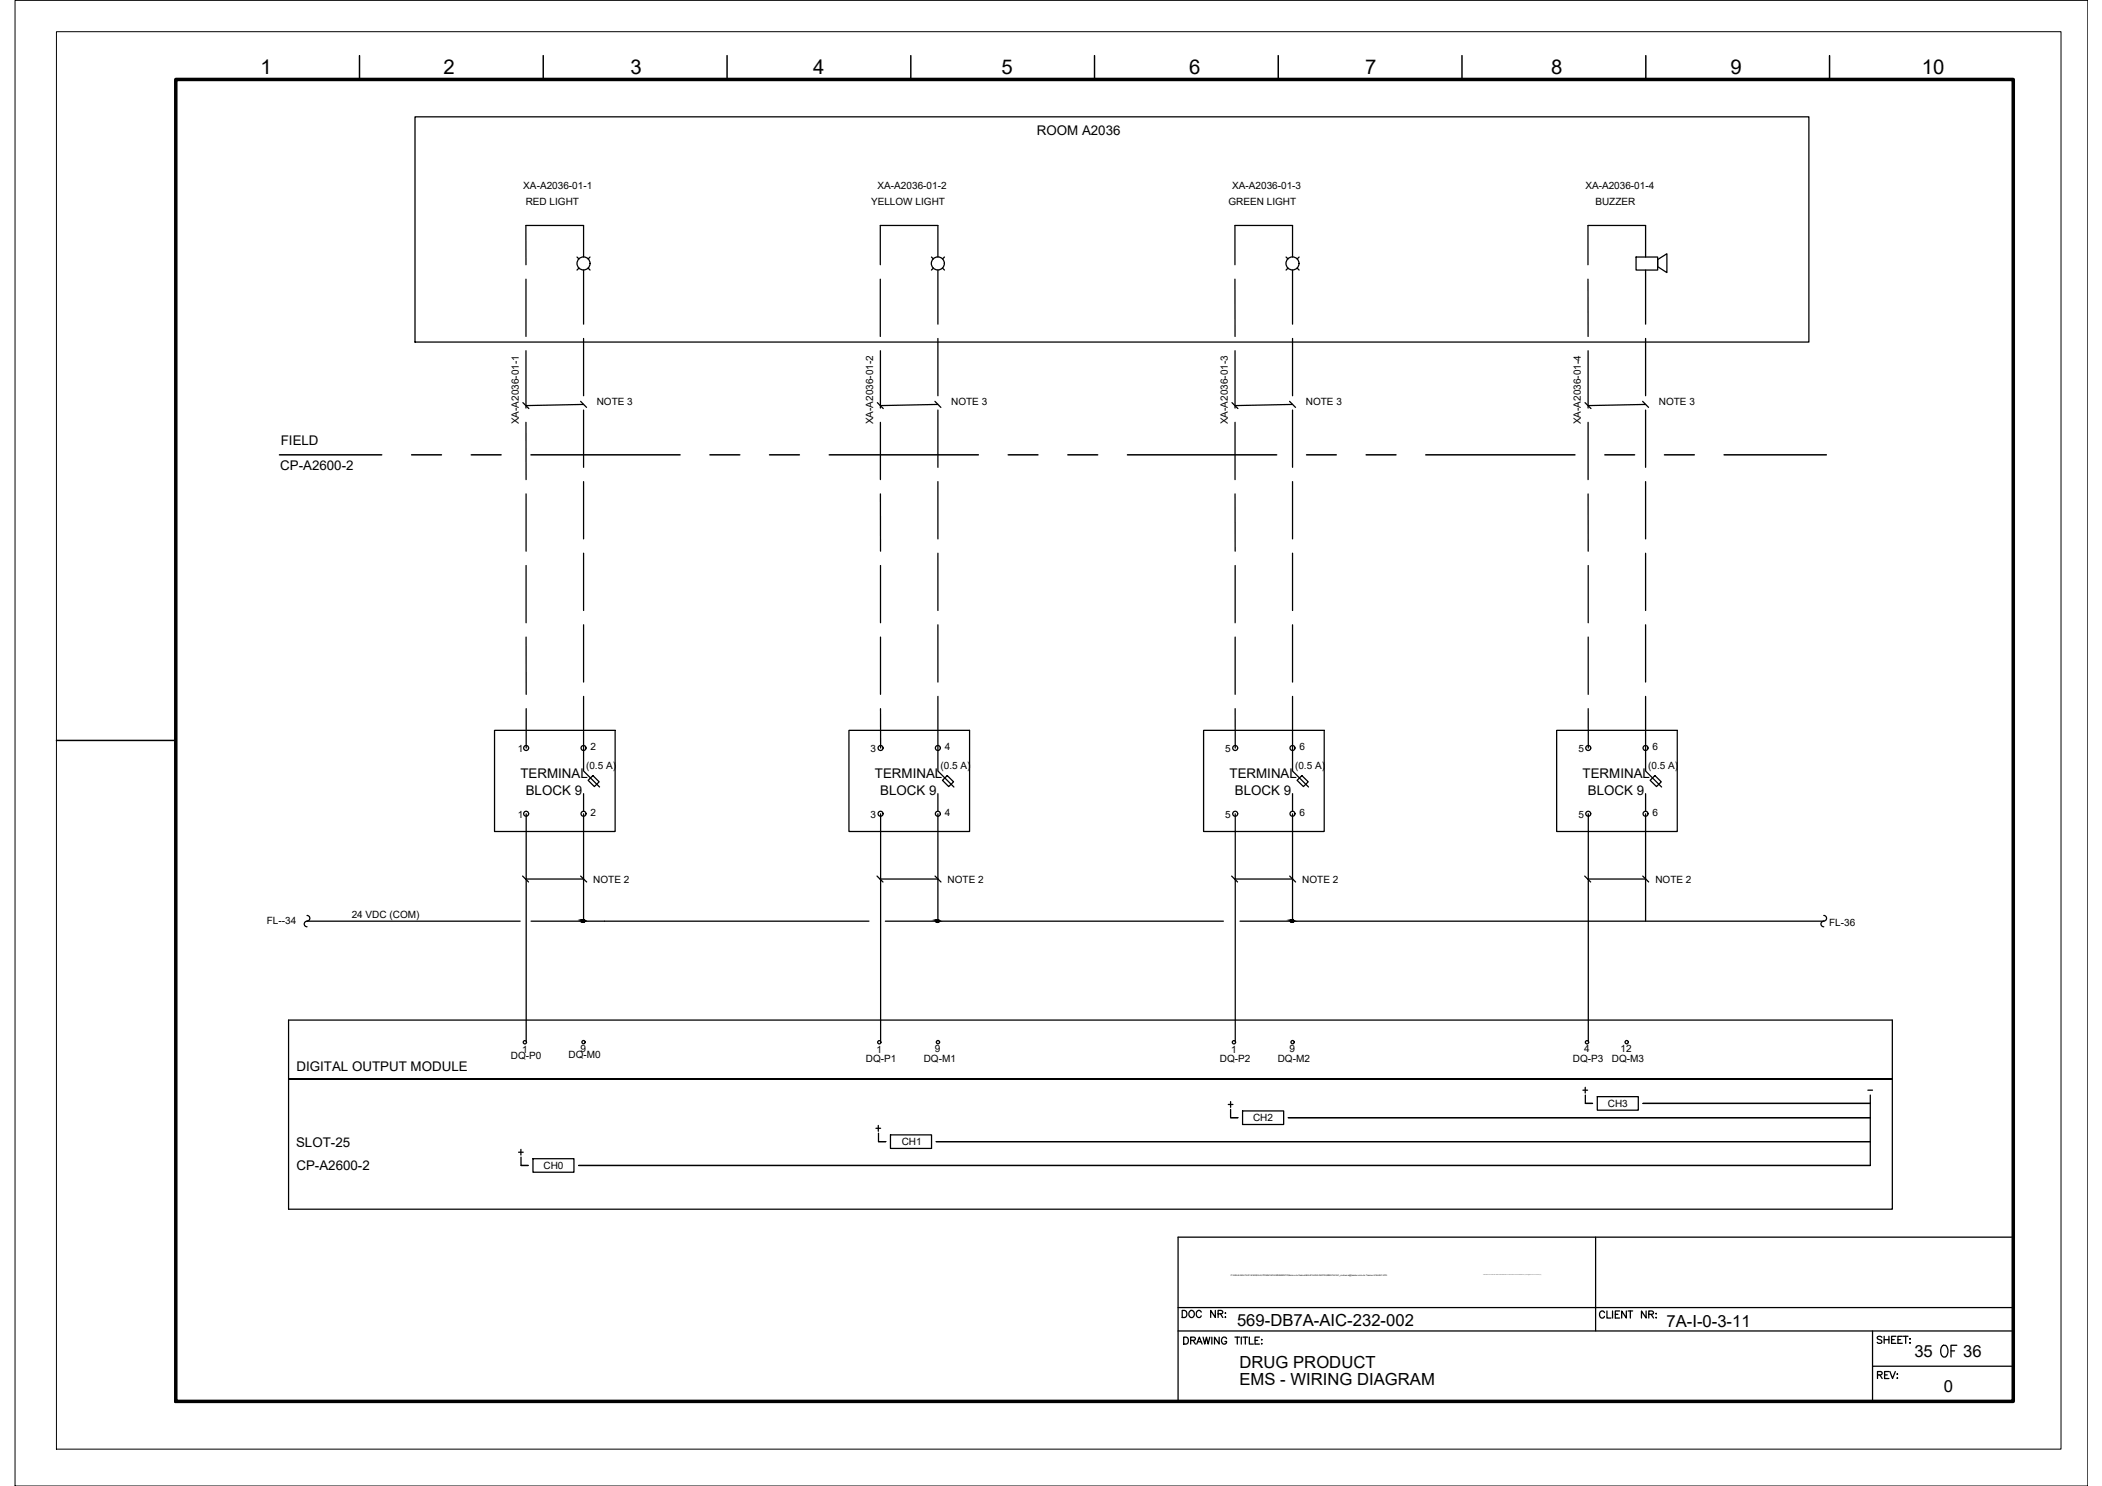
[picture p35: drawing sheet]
<svg xmlns="http://www.w3.org/2000/svg" width="420mm" height="297mm" viewBox="0 0 420 297" stroke-linecap="round" stroke-linejoin="round" font-family="sans-serif">
<defs><g id="words">
<text font-size="5.3" x="387" y="272.3">OF</text>
<g font-size="4.1">
<text x="52.1" y="14.9">1</text>
<text x="88.6" y="14.9">2</text>
<text x="126" y="14.9">3</text>
<text x="162.5" y="14.9">4</text>
<text x="200.2" y="14.9">5</text>
<text x="237.7" y="14.9">6</text>
<text x="272.9" y="14.9">7</text>
<text x="310" y="14.9">8</text>
<text x="345.9" y="14.9">9</text>
<text x="384.2" y="14.9">10</text>
</g>
<text font-size="4" x="244.5" y="222.6">+</text>
<g font-size="3.3">
<text x="247.3" y="265.1">569-DB7A-AIC-232-002</text>
<text x="333.1" y="265.2">7A-I-0-3-11</text>
<text x="247.8" y="273.5">DRUG PRODUCT</text>
<text x="382.7" y="271.2">35</text>
<text x="392.4" y="271.2">36</text>
<text x="247.8" y="276.9">EMS - WIRING DIAGRAM</text>
<text x="388.5" y="278.2">0</text>
</g>
<g font-size="2.7">
<text x="207.2" y="27.1">ROOM A2036</text>
<text x="56.1" y="89">FIELD</text>
<text x="56" y="93.9">CP-A2600-2</text>
<text x="104" y="155.6">TERMINAL</text>
<text x="174.9" y="155.6">TERMINAL</text>
<text x="245.8" y="155.6">TERMINAL</text>
<text x="316.3" y="155.6">TERMINAL</text>
<text x="105.1" y="158.8">BLOCK 9</text>
<text x="175.9" y="158.8">BLOCK 9</text>
<text x="246.8" y="158.8">BLOCK 9</text>
<text x="317.4" y="158.8">BLOCK 9</text>
<text x="59.3" y="214.2">DIGITAL OUTPUT MODULE</text>
<text x="59.2" y="229.3">SLOT-25</text>
<text x="59.2" y="233.9">CP-A2600-2</text>
</g>
<text font-size="2.6" x="372.5" y="219.1">-</text>
<g font-size="2">
<text x="104.6" y="37.7">XA-A2036-01-1</text>
<text x="105.1" y="41">RED LIGHT</text>
<text x="174.1" y="40.9">YELLOW LIGHT</text>
<text x="175.4" y="37.7">XA-A2036-01-2</text>
<text x="245.6" y="40.9">GREEN LIGHT</text>
<text x="246.3" y="37.7">XA-A2036-01-3</text>
<text x="316.9" y="37.7">XA-A2036-01-4</text>
<text x="318.9" y="40.9">BUZZER</text>
<text x="119.3" y="81">NOTE 3</text>
<text x="190.1" y="81">NOTE 3</text>
<text x="261" y="81">NOTE 3</text>
<text x="331.6" y="81">NOTE 3</text>
<text x="103.7" y="84.8" transform="rotate(-90 103.7 84.8)">XA-A2036-01-1</text>
<text x="174.5" y="84.8" transform="rotate(-90 174.5 84.8)">XA-A2036-01-2</text>
<text x="245.4" y="84.8" transform="rotate(-90 245.4 84.8)">XA-A2036-01-3</text>
<text x="316" y="84.8" transform="rotate(-90 316 84.8)">XA-A2036-01-4</text>
<text x="118" y="150">2</text>
<text x="188.8" y="150">4</text>
<text x="259.7" y="149.9">6</text>
<text x="330.3" y="149.9">6</text>
<text x="103.5" y="150.4">1</text>
<text x="117.1" y="153.8">(0.5 A)</text>
<text x="174" y="150.3">3</text>
<text x="188" y="153.8">(0.5 A)</text>
<text x="244.9" y="150.3">5</text>
<text x="258.9" y="153.8">(0.5 A)</text>
<text x="315.5" y="150.3">5</text>
<text x="329.4" y="153.8">(0.5 A)</text>
<text x="103.5" y="163.5">1</text>
<text x="118" y="163.1">2</text>
<text x="174" y="163.5">3</text>
<text x="188.8" y="163.1">4</text>
<text x="244.9" y="163.5">5</text>
<text x="259.7" y="163.1">6</text>
<text x="315.5" y="163.5">5</text>
<text x="330.3" y="163.1">6</text>
<text x="118.6" y="176.5">NOTE 2</text>
<text x="189.4" y="176.5">NOTE 2</text>
<text x="260.3" y="176.5">NOTE 2</text>
<text x="330.9" y="176.5">NOTE 2</text>
<text x="53.3" y="184.6">FL--34</text>
<text x="70.3" y="183.5">24 VDC (COM)</text>
<text x="365.6" y="185">FL-36</text>
<text x="102.1" y="211.6">DQ-P0</text>
<text x="104.4" y="210.4">1</text>
<text x="113.7" y="211.6">DQ-M0</text>
<text x="116" y="210.4">9</text>
<text x="173.1" y="212.3">DQ-P1</text>
<text x="175.2" y="210.4">1</text>
<text x="184.6" y="212.3">DQ-M1</text>
<text x="186.9" y="210.4">9</text>
<text x="243.8" y="212.3">DQ-P2</text>
<text x="246.1" y="210.4">1</text>
<text x="255.4" y="212.3">DQ-M2</text>
<text x="257.8" y="210.4">9</text>
<text x="314.4" y="212.3">DQ-P3</text>
<text x="316.6" y="210.4">4</text>
<text x="322.2" y="212.3">DQ-M3</text>
<text x="323.9" y="210.4">12</text>
<text x="321.4" y="221.3">CH3</text>
<text x="250.5" y="224.1">CH2</text>
<text x="108.6" y="233.7">CH0</text>
<text x="180.2" y="228.9">CH1</text>
</g>
<text font-size=".4" x="246" y="255">P:\569-BAXALTA\01.ENG\03.AUTOMACAO\ANDAMENTO\Banco de Dados\569-B7A-INS-INSTRUMENTACAO_moliveira@tessler-com-br-Tessler-5164457.JPG</text>
</g></defs>
<!-- layer: I_DATA -->
<g fill="none" stroke="#000" stroke-width=".25">
<path d="M83 23.4h278.6v45h-278.6zM115.3 51.4l.4 .4M115.7 53.6l-.4 .4M117.6 53.6l.3 .4M117.9 51.4l-.3 .4M186.2 51.4l.4 .4M186.6 53.6l-.4 .4M188.4 53.6l.4 .4M188.8 51.4l-.4 .4M257.1 51.4l.4 .4M257.5 53.6l-.4 .4M259.3 53.6l.4 .4"/>
<path d="M259.7 51.4l-.4 .4M104.5 80.5l1.2 1.2M116.1 80.2l1.1 1.2M116.6 80.8l-11.5 .3M175.4 80.5l1.2 1.2M186.9 80.2l1.2 1.2M187.5 80.8l-11.5 .3M246.3 80.5l1.1 1.2M257.8 80.2l1.2 1.2M258.4 80.8l-11.6 .3M316.8 80.5l1.2 1.2M328.3 80.2l1.2 1.2"/>
<path d="M328.9 80.8l-11.5 .3M98.8 146h24.2v20.2h-24.2zM169.7 146h24.1v20.2h-24.1zM240.6 146h24.1v20.2h-24.1zM311.2 146h24.1v20.2h-24.1zM104.5 175.1l1.1 1.2M105.1 175.7h11.5M116.1 175.1l1.2 1.2M175.3 175.1l1.2 1.2M175.9 175.7h11.6M186.9 175.1l1.2 1.2M246.2 175.1l1.2 1.2"/>
<path d="M246.8 175.7h11.6M257.8 175.1l1.2 1.2M316.8 175.1l1.1 1.2M317.4 175.7h11.6M328.4 175.1l1.1 1.2M57.7 203.9h320.5v37.8h-320.5zM316.4 217.9h.9M316.9 217.3v1.2M316.9 218.9v1.7h1.4h-1.4M319.3 219.2h8.2v2.7h-8.2zM373.8 218.9v14.1h-258.1M378.2 215.7h-320.5h320.5"/>
<path d="M103.7 230.3h.9M104.1 229.8v1.1M104.1 231.3v1.7h1.5h-1.5M106.5 231.6h8.2v2.7h-8.2zM175.1 225.5h.9M175.6 225v1.1M175.6 226.5v1.7h1.5h-1.5M178 226.9h8.2v2.7h-8.2zM187.1 228.2h186.7M248.4 222.1h8.2v2.7h-8.2zM257.5 223.4h116.3M328.4 220.6h45.4"/>
<circle cx="116.6" cy="52.7" r="1.3"/>
<circle cx="187.5" cy="52.7" r="1.3"/>
<circle cx="258.3" cy="52.7" r="1.3"/>
<circle cx="105.2" cy="149.5" r=".5"/>
<circle cx="116.6" cy="149.5" r=".5"/>
<circle cx="176" cy="149.5" r=".5"/>
<circle cx="187.5" cy="149.5" r=".5"/>
<circle cx="246.9" cy="149.5" r=".5"/>
<circle cx="258.3" cy="149.5" r=".5"/>
<circle cx="317.5" cy="149.5" r=".5"/>
<circle cx="328.9" cy="149.5" r=".5"/>
<circle cx="105.2" cy="162.7" r=".5"/>
<circle cx="116.6" cy="162.7" r=".5"/>
<circle cx="176" cy="162.7" r=".5"/>
<circle cx="187.5" cy="162.7" r=".5"/>
<circle cx="246.9" cy="162.7" r=".5"/>
<circle cx="258.3" cy="162.7" r=".5"/>
<circle cx="317.5" cy="162.7" r=".5"/>
<circle cx="328.9" cy="162.7" r=".5"/>
<circle cx="104.9" cy="208.3" r=".33"/>
<circle cx="116.6" cy="208.3" r=".33"/>
<circle cx="175.8" cy="208.3" r=".33"/>
<circle cx="187.5" cy="208.3" r=".33"/>
<circle cx="246.6" cy="208.3" r=".33"/>
<circle cx="258.4" cy="208.3" r=".33"/>
<circle cx="317.2" cy="208.3" r=".33"/>
<circle cx="325.2" cy="208.3" r=".33"/>
</g>
<!-- layer: G-TTLB-TTLB -->
<path d="M35.1 15.9h367.3v264.2h-367.3z" fill="none" stroke="#000" stroke-width=".7"/>
<!-- layer: G-TTLB-OTLN -->
<path d="M11.3 6.3h400.7v283.4h-400.7z" fill="none" stroke="#000" stroke-width=".2"/>
<!-- layer: G-TTLB-INDX -->
<path d="M71.9 11.1v4.8M108.6 11.1v4.8M145.3 11.1v4.8M182.1 11.1v4.8M218.8 11.1v4.8M255.5 11.1v4.8M292.2 11.1v4.8M329 11.1v4.8M365.7 11.1v4.8M11.3 148h23.8" fill="none" stroke="#000" stroke-width=".3"/>
<!-- layer: LGSP IA4$0$LG_PLOT -->
<path d="M318.9 247.3v18.8M235.5 261.4h166.9M235.5 266.1h166.9M374.3 273.1h28.1M374.3 266.1v14M235.5 280.1h166.9" fill="none" stroke="#000" stroke-width=".25"/>
<!-- layer: LG_PLOT -->
<g fill="none" stroke="#000" stroke-width=".25">
<path d="M402.4 247.3h-166.9v32.8M236.3 261.9h.5a.76 .76 0 0 1 .5 .8 .76 .76 0 0 1-.5 .7h-.5zM236.6 267.3h.5a.75 .75 0 0 1 .5 .7 .75 .75 0 0 1-.5 .7h-.5zM237.8 262.2l.1-.2a.7 .7 0 0 1 .9 .5 .7 .7 0 0 1-.5 .9 .72 .72 0 0 1-.6-.5 .72 .72 0 0 1 .1-.7zM238 267.9h.8l.2-.4-.4-.2h-.6v1.4M238.5 267.9l.5 .8M239.2 268.7l.5-1.4 .6 1.4M239.4 268.2h.7M240.1 262.3a.51 .51 0 0 0-.6-.4 .51 .51 0 0 0-.4 .6v.3a.51 .51 0 0 0 .4 .6 .51 .51 0 0 0 .6-.4M240.5 267.3l.3 1.4 .4-1.4 .3 1.4 .3-1.4M242.2 267.3v1.4M242.9 261.9v1.5l-.9-1.5v1.5"/>
<path d="M243.5 262.6h.8v-.5l-.8-.2v1.5M243.7 267.3v1.4l-.9-1.4v1.4M243.9 262.6l.5 .8M244.9 262.5h.1zM244.9 263.3h.1zM245.2 267.6a.53 .53 0 0 0-.6-.3 .53 .53 0 0 0-.4 .5v.3a.51 .51 0 0 0 .5 .6 .51 .51 0 0 0 .5-.6h-.4M246.8 267.3h1M247.3 267.3v1.4M248.1 267.3v1.4M248.5 267.3h.9M248.9 267.3v1.4M249.7 267.3v1.4h.8"/>
<path d="M250.9 267.9h.5M251.7 267.3h-.8v1.4h.8M252.1 267.8h.2zM252.1 268.6h.2zM320.7 262.4a.51 .51 0 0 0-.6-.3 .51 .51 0 0 0-.4 .5v.3a.51 .51 0 0 0 .4 .6 .51 .51 0 0 0 .6-.4M321.2 262.1v1.4h.8M322.3 262.1v1.4M322.9 262.7h.5M323.7 262.1h-.8v1.4h.8M325.1 262.1v1.4l-1-1.4v1.4M325.4 262.1h.9M325.9 262.1v1.4"/>
<path d="M329 262.1v1.4l-.9-1.4v1.4M329.6 262.7h.8l.1-.4-.3-.2h-.6v1.4M330 262.7l.5 .8M331 262.6h.1zM331 263.4h.1zM375.3 274.8h.8l.1-.2v-.3l-.9-.1v1.4M375.8 274.8l.4 .8M376.2 267.3a.52 .52 0 0 0-.6-.2 .52 .52 0 0 0-.4 .3l1 .7v.2l-.4 .2-.6-.2M376.6 267.1v1.4M376.6 267.8h1M376.7 274.8h.5M377.6 274.2h-.9v1.4h.9"/>
<path d="M377.6 267.1v1.4M377.8 274.2l.5 1.4 .5-1.4M378.1 267.8h.5M379 267.1h-.9v1.4h.9M379.2 275.5h.1zM379.2 274.6v.2zM379.4 267.8h.5M380.2 267.1h-.8v1.4h.8M380.4 267.1h1M380.9 267.1v1.4M381.7 267.7h.1zM381.7 268.5h.1z"/>
</g>
<!-- layer: I_LIMIT_LINE -->
<g fill="none" stroke="#000" stroke-width=".3">
<path d="M55.9 90.9h20.4M82.3 90.9h5.9M94.2 90.9h6M106.1 90.9h29.8M141.9 90.9h6M153.8 90.9h6M165.8 90.9h29.8M201.5 90.9h6M213.4 90.9h6M225.4 90.9h29.8M261.2 90.9h5.9M273.1 90.9h5.9"/>
<path d="M285 90.9h29.8M320.8 90.9h5.9M332.7 90.9h6M344.6 90.9h20.5"/>
</g>
<!-- layer: EI-CTRL -->
<path d="M116.6 150v4.1l3.2 3.2M116.6 158.7v3.5M118.5 155l1.3 1.3-1 .9-1.2-1.2zM187.5 150v4.1l3.2 3.2M187.5 158.7v3.5M189.3 155l1.3 1.3-1 .9-1.2-1.2zM258.4 150v4.1l3.2 3.2M258.4 158.7v3.5M260.2 155l1.3 1.3-1 .9-1.2-1.2zM328.9 150v4.1l3.2 3.2M328.9 158.7v3.5M330.8 155l1.3 1.3-1 .9-1.3-1.2z" fill="none" stroke="#000" stroke-width=".25"/>
<!-- layer: I_TABS -->
<g fill="none" stroke="#000" stroke-width=".25">
<path d="M105.1 55.8v11.5M116.6 51.4v-6.3h-11.5v7.8M116.6 54v10.8M176 55.8v11.5M187.5 51.4v-6.3h-11.5v7.8M187.5 54v10.8M246.8 55.8l.1 11.5M258.4 51.4v-6.3h-11.6v7.8M258.4 54v10.8M317.4 55.8v11.5M328.9 51.4v-6.3h-11.5v7.8M328.9 54v10.8"/>
<path d="M105.1 70.1v11.5M116.6 67.7v11.4M176 70.1v11.5M187.5 67.7v11.4M246.9 70.1v11.5M258.4 67.7v11.4M317.4 70.1v11.5M328.9 67.7v11.4M105.1 84.4l.1 11.5M105.2 98.7v11.5M116.6 82v11.4M116.6 96.3v11.4"/>
<path d="M176 98.7v11.5M176 84.4v11.5M187.5 82v11.4M187.5 96.3v11.4M246.9 98.7v11.5M246.9 84.4v11.5M258.4 82v11.4M258.4 96.3v11.4M317.4 98.7l.1 11.5M317.4 84.4v11.5M328.9 82v11.4M328.9 96.3v11.4"/>
<path d="M105.2 113v11.5M116.6 110.6v11.4M176 113v11.5M187.5 110.6v11.4M246.9 113v11.5M258.4 110.6v11.4M317.5 113v11.5M328.9 110.6v11.4M105.2 127.3v11.5M116.6 124.9v11.4M116.6 139.2v10.8M176 127.3v11.5"/>
<path d="M187.5 124.9v11.4M187.5 139.2v10.8M246.9 127.3v11.5M258.4 124.9v11.4M258.4 139.2v10.8M317.5 127.3v11.5M328.9 124.9v11.4M328.9 139.2v10.8M105.2 141.7v7.8M176 141.7v7.8M246.9 141.7v7.8M317.5 141.7v7.8"/>
<path d="M61.4 183a.56 .56 0 0 1 .5 .6 .56 .56 0 0 1-.5 .5M61.4 184.1a.56 .56 0 0 0-.6 .6 .56 .56 0 0 0 .6 .6M364.5 183a.56 .56 0 0 1 .6 .6 .56 .56 0 0 1-.6 .5M364.5 184.1a.56 .56 0 0 0-.5 .6 .56 .56 0 0 0 .5 .6"/>
</g>
<!-- layer: 0 -->
<g fill="none" stroke="#000" stroke-width=".25">
<path d="M327 51.4h4.3v2.6h-4.3zM331.3 51.9l1.9-1.2v3.8l-1.9-1.2zM105.2 162.7v45.4M116.6 162.7v21.4M176 162.7v45.4M187.5 162.7v21.4M246.9 162.7v45.4M258.4 162.7v21.4M317.5 162.7v45.4M328.9 162.7v21.4M61.4 184.1h42.6M106.2 184.1h67.5"/>
<path d="M177 184.1h67.5M247.9 184.1h116.7"/>
<circle cx="116.5" cy="184.1" r=".29"/>
<circle cx="187.4" cy="184.1" r=".29"/>
<circle cx="258.3" cy="184.1" r=".29"/>
</g>
<g fill="#000" stroke="#000" stroke-width=".2">
<path d="M116.4 183.9h.1zM187.3 183.8h.1zM258.2 183.8h.1z"/>
<path d="M116.4 183.9h.1zM116.4 183.9h.1z"/>
<path d="M116.4 183.9h.1zM116.4 183.9h.1z"/>
<path d="M116.3 183.9l.2 .1zM116.3 183.9l.2 .1z"/>
<path d="M116.3 184h.2zM116.3 184h.2z"/>
<path d="M116.3 184l.2 .1zM116.3 184l.2 .1z"/>
<path d="M116.3 184.1h.2zM116.3 184.1h.2z"/>
<path d="M116.5 183.8h.1zM116.5 183.8h.1z"/>
<path d="M116.5 184.4h.1zM116.5 184.4h.1z"/>
<path d="M116.5 183.8l.2 .1zM116.5 183.8l.2 .1z"/>
<path d="M116.4 184.4h.3zM116.4 184.4h.2z"/>
<path d="M116.5 183.9h.2zM116.5 183.9h.2z"/>
<path d="M116.5 183.9h.3zM116.5 183.9h.3z"/>
<path d="M116.4 184.3h.3zM116.4 184.3l.3 .1z"/>
<path d="M116.3 184.3h.5zM116.3 184.3h.4z"/>
<path d="M116.5 183.9l.3 .1zM116.5 183.9l.3 .1z"/>
<path d="M116.5 184h.3zM116.5 184h.3z"/>
<path d="M116.3 184.3h.5zM116.3 184.3h.5z"/>
<path d="M116.5 184l.3 .1zM116.5 184l.3 .1z"/>
<path d="M116.3 184.2h.5zM116.3 184.2l.5 .1z"/>
<path d="M116.5 184.1h.3zM116.5 184.1h.3z"/>
<path d="M116.3 184.1l.5 .1zM116.3 184.1l.5 .1z"/>
<path d="M116.3 184.2h.5zM116.3 184.2h.5z"/>
<path d="M187.3 183.8l.1 .1zM187.2 183.9h.2z"/>
<path d="M187.2 183.9h.2zM187.2 183.9h.2z"/>
<path d="M187.2 183.9h.2zM187.2 183.9h.2z"/>
<path d="M187.2 183.9l.2 .1zM187.2 183.9l.2 .1z"/>
<path d="M187.1 184h.3zM187.1 184h.3z"/>
<path d="M187.1 184l.3 .1zM187.1 184l.3 .1z"/>
<path d="M187.1 184.1h.3zM187.1 184.1h.3z"/>
<path d="M187.4 183.8h.1zM187.4 183.8h.1z"/>
<path d="M187.3 184.4h.2zM187.3 184.4h.1z"/>
<path d="M187.4 183.8l.1 .1zM187.4 183.8l.1 .1z"/>
<path d="M187.3 184.4h.2zM187.3 184.4h.2z"/>
<path d="M187.4 183.9h.2zM187.4 183.9h.2z"/>
<path d="M187.2 184.3h.4zM187.2 184.3l.3 .1z"/>
<path d="M187.4 183.9h.2zM187.4 183.9h.2z"/>
<path d="M187.4 183.9l.2 .1zM187.4 183.9l.2 .1z"/>
<path d="M187.2 184.3h.4zM187.2 184.3h.4z"/>
<path d="M187.4 184h.3zM187.4 184h.3z"/>
<path d="M187.1 184.3h.5zM187.1 184.3h.5z"/>
<path d="M187.4 184l.3 .1zM187.4 184l.3 .1z"/>
<path d="M187.4 184.1h.3zM187.4 184.1h.3z"/>
<path d="M187.1 184.2h.6zM187.1 184.2h.6z"/>
<path d="M187.1 184.2h.6zM187.1 184.2l.5 .1z"/>
<path d="M187.1 184.1h.6zM187.1 184.1l.6 .1z"/>
<path d="M258.2 183.8l.1 .1zM258.1 183.9h.2z"/>
<path d="M258.1 183.9h.2zM258.1 183.9h.2z"/>
<path d="M258.1 183.9h.2zM258.1 183.9h.2z"/>
<path d="M258 183.9l.3 .1zM258 183.9l.3 .1z"/>
<path d="M258 184h.3zM258 184h.3z"/>
<path d="M258 184l.3 .1zM258 184l.3 .1z"/>
<path d="M258 184.1h.3zM258 184.1h.3z"/>
<path d="M258.3 183.8h.1zM258.3 183.8h.1z"/>
<path d="M258.2 184.4h.2zM258.2 184.4h.1z"/>
<path d="M258.3 183.8l.1 .1zM258.3 183.8l.1 .1z"/>
<path d="M258.1 184.4h.3zM258.1 184.4h.3z"/>
<path d="M258.3 183.9h.2zM258.3 183.9h.2z"/>
<path d="M258.1 184.3h.3zM258.1 184.3l.3 .1z"/>
<path d="M258.3 183.9h.2zM258.3 183.9h.2z"/>
<path d="M258.1 184.3h.4zM258.1 184.3h.3z"/>
<path d="M258.3 183.9l.2 .1zM258.3 183.9l.2 .1z"/>
<path d="M258.3 184h.3zM258.3 184h.3z"/>
<path d="M258 184.3h.5zM258 184.3h.5z"/>
<path d="M258.3 184l.3 .1zM258.3 184l.3 .1z"/>
<path d="M258 184.2h.6zM258 184.2l.5 .1z"/>
<path d="M258.3 184.1h.3zM258.3 184.1h.3z"/>
<path d="M258 184.1l.6 .1zM258 184.1l.6 .1z"/>
<path d="M258 184.2h.6zM258 184.2h.6z"/>
</g>
<path d="M3 .1h414.3v296.9h-414.3z" fill="none" stroke="#000" stroke-width=".2"/>
<use href="#words"/>
</svg>
